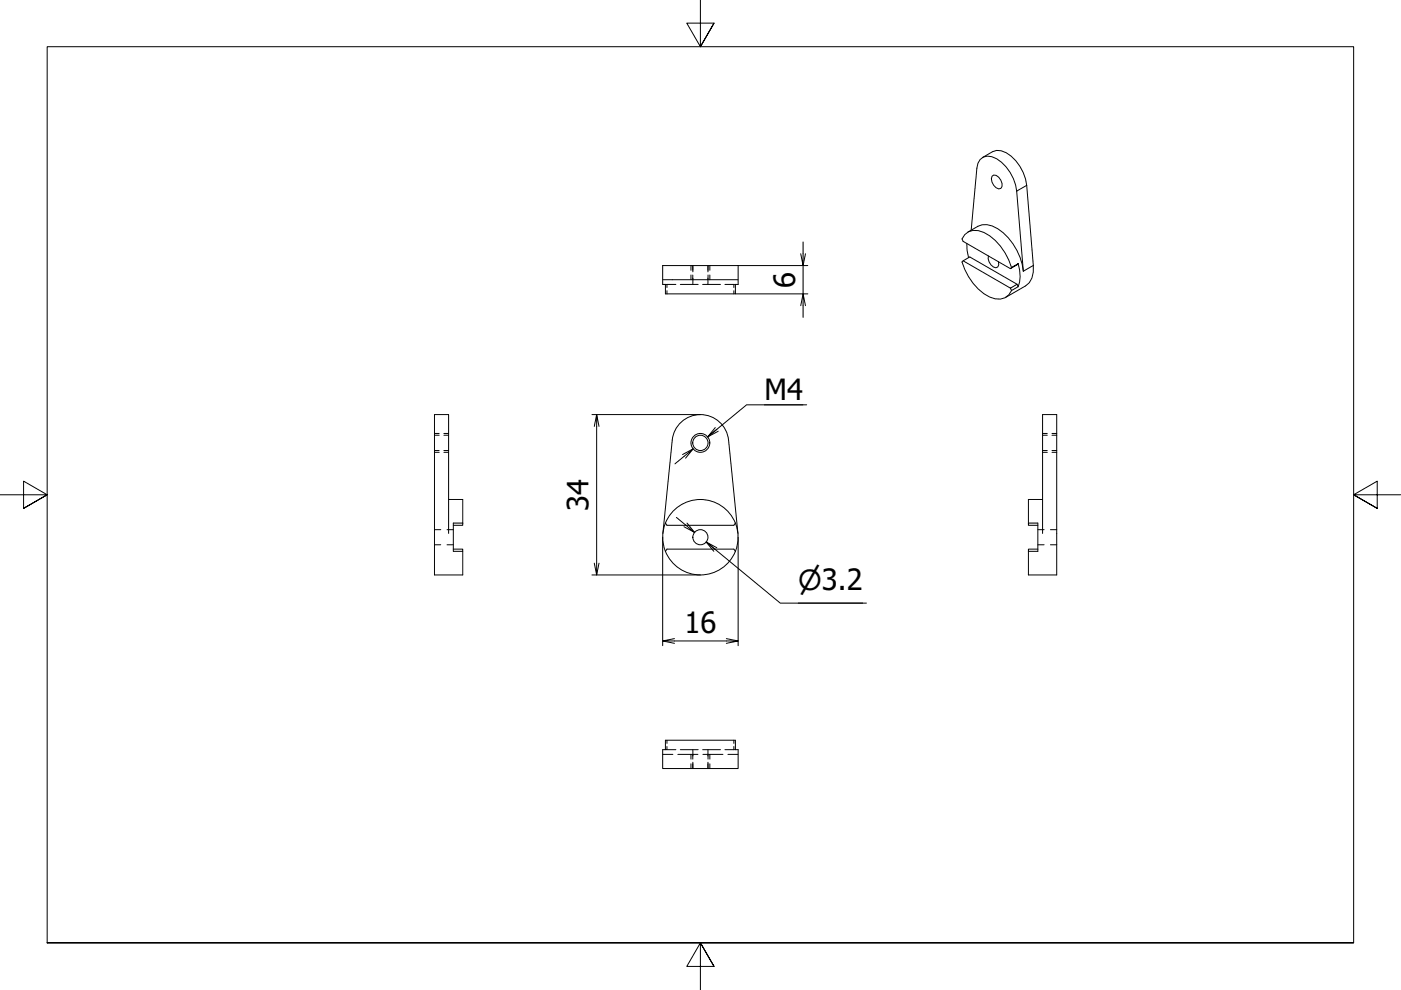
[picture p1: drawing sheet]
<svg xmlns="http://www.w3.org/2000/svg" width="297mm" height="210mm" viewBox="0 0 297 210" stroke-linecap="round" stroke-linejoin="round" font-family="sans-serif">
<defs><g id="words">
<g font-size="6.2">
<text x="168.6" y="61" transform="rotate(-90 168.6 61)">6</text>
<text x="162.1" y="84.7">M4</text>
<text x="124.8" y="108.3" transform="rotate(-90 124.8 108.3)">34</text>
<text x="145.1" y="134.2">16</text>
</g>
<text font-size="5.9" x="169.2" y="125.1">⌀3.2</text>
</g></defs>
<!-- layer: Visible (ISO) -->
<g fill="none" stroke="#000" stroke-width=".21">
<path d="M208.3 33.4l2.2-1.2a3.6 3.6 0 0 1 3.9 .9 9.7 9.7 0 0 1 3.3 6.2l1.4 17a4.3 4.3 0 0 1-1.6 4.3l-4.3 2.5M210.3 37.4l.4-.3a1.97 1.97 0 0 1 1.5 2.9 1.6 1.6 0 0 1-1.9-1.4l-.1-.7zM140.5 56.3h.1M140.5 56.3h16v4h-.6v2h-14.8v-2h-.6zM140.5 59.3h16M204.2 55.3l10 5.8M205 51.6v1.5l.4 1.5M205.9 48.8l1.2-13.2a2.41 2.41 0 0 1 3.2-2.4 8.8 8.8 0 0 1 5.3 7.3l1.4 17a12.2 12.2 0 0 0-6.6-9.6l-1.1-.3-1.1 .1-.9 .3-2.1 1.2M209.6 54.3a2.19 2.19 0 0 0 1.5 2.5l.5-.2 .2-.5-.1-.6M214.5 56.7l1.4-.8-1.7 1.1zM214.5 56.7a12.2 12.2 0 0 0-5.9-7.4 3.2 3.2 0 0 0-4.6 1.4l.2 .5 10 5.8M215.9 55.9a7.4 7.4 0 0 1 0 4.9"/>
<path d="M214.2 61.1l1.4-.8 .3 .5-1.4 .8zM215.6 60.3l-10-5.8-1.6 1.1a12.2 12.2 0 0 0 5.8 7.4 3.2 3.2 0 0 0 4.7-1.4M95.1 113.1v-25.2h-3v34h6v-5M95.1 105.9h3v5M98.1 110.9h-2v6h2v-.5h-2M98.1 110.9v.5h-2M140.5 113.1l2-19.8a6 6 0 0 1 6-5.4 6 6 0 0 1 6 5.4l2 19.8M141.1 116.9a8 8 0 0 0 7.4 5 8 8 0 0 0 7.4-5M141.1 110.9a8 8 0 0 1 7.4-5 8 8 0 0 1 7.4 5M141.1 110.9a8 8 0 0 0 0 6M141.1 116.9l.3-.5h14.2l.3 .5M141.1 110.9l.3 .5h14.2l.3-.5"/>
<path d="M155.9 110.9a8 8 0 0 1 0 6M220 111.4h-2v-.5h2v6h-2v-.5h2M221 113.1v-25.2h3v34h-6v-5M221 105.9h-3v5M141.1 156.9h14.8v2h.6v4h-16v-4h.6z"/>
<circle cx="148.5" cy="93.9" r="1.62"/>
<circle cx="148.5" cy="113.9" r="1.6"/>
</g>
<!-- layer: Visible Narrow (ISO) -->
<g fill="none" stroke="#000" stroke-width=".21">
<path d="M217.7 39.3l-2.1 1.2M219.1 56.3l-2.1 1.2"/>
<circle cx="148.5" cy="93.9" r="2"/>
</g>
<!-- layer: Hidden (ISO) -->
<g fill="none" stroke="#000" stroke-width=".21">
<path d="M146.5 56.3v1M146.5 58.3v1M146.9 56.3v1.3M146.9 58.3v2M150.1 56.3v1.3M150.1 58.3v2M150.5 56.3v1M150.5 58.3v1M141.1 60.3h.1M141.3 60.3h2M141.4 60.3v.7M141.4 61.6v.7"/>
<path d="M144.2 60.3h3.8M149 60.3h3.8M153.7 60.3h1.9M155.6 61.6v.7M155.7 60.3h-.1v.7M155.8 60.3h.1M92.1 92.3h1M92.1 95.5h1M92.1 91.9h1M92.1 95.9h1M94.1 92.3h1M94.1 95.5h1"/>
<path d="M94.1 91.9h1M94.1 95.9h1M221 92.3h1M221 95.5h1M221 91.9h1M221 95.9h1M223 92.3h1M223 95.5h1M223 91.9h1M223 95.9h1M92.1 112.3h1.4M92.1 115.5h1.4"/>
<path d="M94.8 112.3h1.3M94.8 115.5h1.3M220 112.3h1.4M220 115.5h1.4M222.7 112.3h1.3M222.7 115.5h1.3M140.5 159.9h2.2M141.1 158.9h.1M141.4 158.3v.6h-.1M141.4 158.9h1.9M141.4 156.9v.7M143.7 159.9h4.3"/>
<path d="M144.2 158.9h3.8M146.5 159.9v1M146.9 158.9v2M149 158.9h3.8M149 159.9h4.3M150.1 158.9v2M150.5 159.9v1M153.7 158.9h1.9M154.3 159.9h2.2M155.6 158.3v.6h.1M155.6 156.9v.7M155.8 158.9h.1"/>
<path d="M146.5 161.9v1M146.9 161.6v1.3M150.1 161.6v1.3M150.5 161.9v1"/>
</g>
<!-- layer: Border (ISO) -->
<path d="M148.5 0v9.9l-2.9-5h5.8l-2.9 5 2.9-5M0 104.9h10l-5-2.9v5.8l5-2.9-5 2.9M297 104.9h-10l5-2.9v5.8l-5-2.9 5 2.9M10 199.9v-190h277v190h-277h277M151.4 204.9l-2.9-5 2.9 5h-5.8l2.9-5v10" fill="none" stroke="#000" stroke-width=".21"/>
<!-- layer: Dimension (ISO) -->
<g fill="none" stroke="#000" stroke-width=".21">
<path d="M156.5 56.3h14.8M170.3 51.3v5l-.5-2.5M170.8 53.8l-.5 2.5v6l-.5 2.5M155.9 62.3h15.4M170.8 64.8l-.5-2.5v5M125.5 87.9h23M126.5 87.9l-.5 2.5M127 90.4l-.5-2.5v34l-.5-2.5M145.3 97.1l1.7-1.9-3.9 3.2M147 95.2l-2.3 1.2M151.7 90.7l-1.7 1.9 2-1.6M162.1 85.8h8.1"/>
<path d="M171 85.8h-12.7l-8.3 6.8 2.3-1.2M127 119.4l-.5 2.5M140.5 113.9v23M143.4 109.7l3.9 3.2-2.3-1.2M145.7 110.9l1.6 2M151.3 116.9l-1.6-2 15.7 13h18.3M152 116.1l-2.3-1.2 2 1.6M156.5 113.9v23M125.5 121.9h23M140.5 135.9l2.5 .5M143 135.4l-2.5 .5h16l-2.5 .5M154 135.4l2.5 .5"/>
<path d="M169.2 127.9h13.7"/>
</g>
<use href="#words"/>
</svg>
